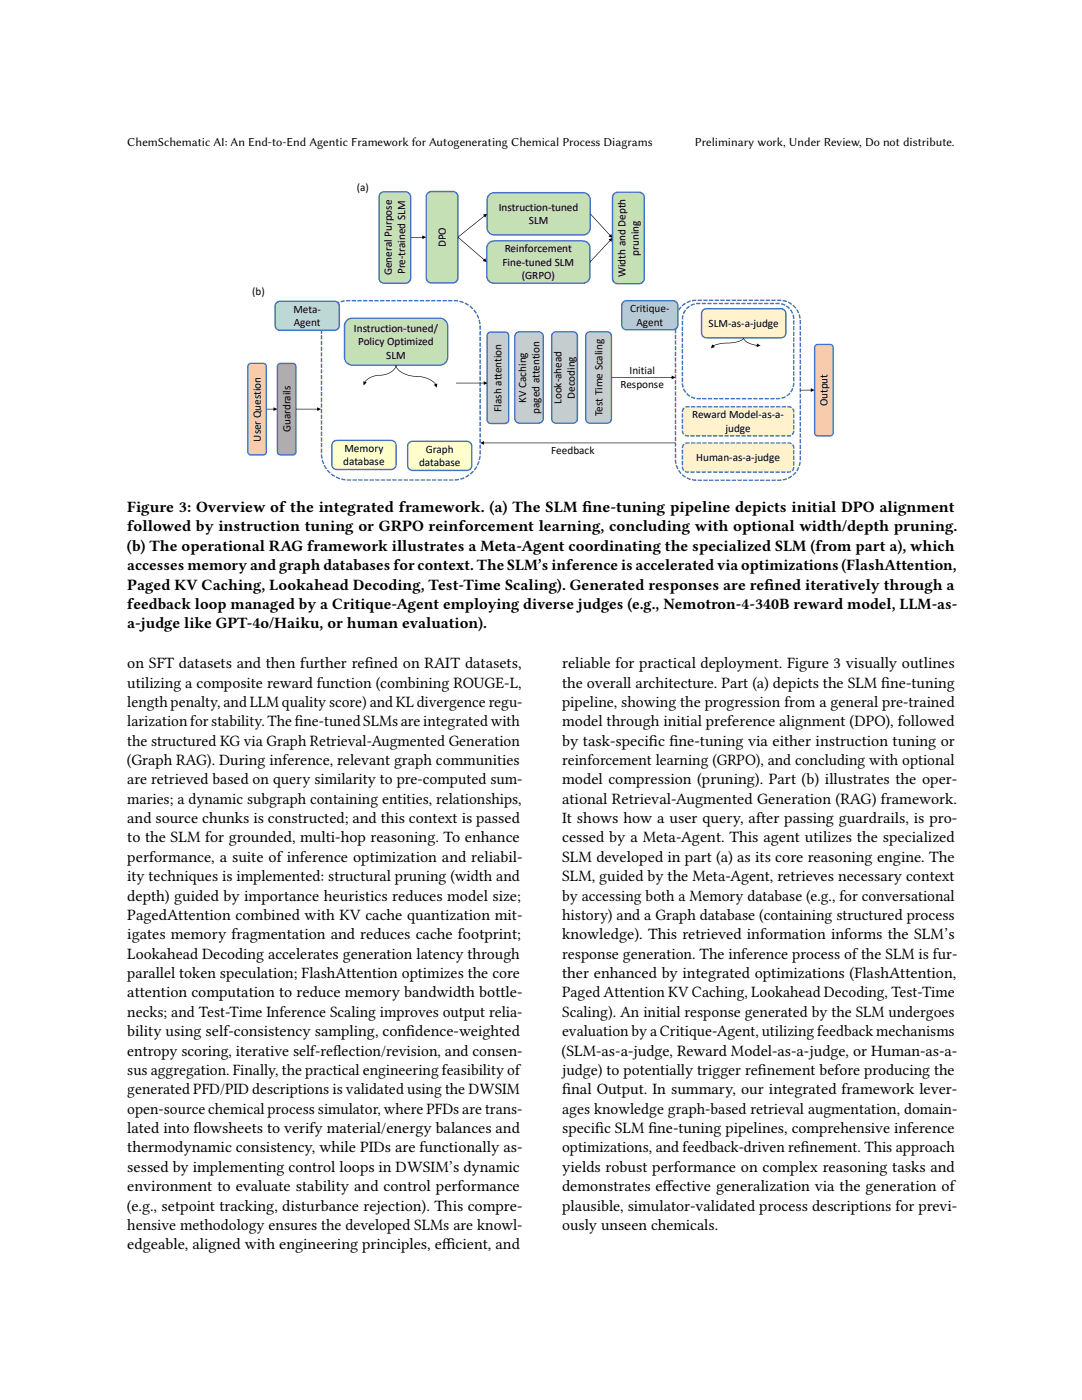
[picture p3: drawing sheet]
<svg xmlns="http://www.w3.org/2000/svg" width="216mm" height="279mm" viewBox="0 0 216 279" stroke-linecap="round" stroke-linejoin="round" font-family="sans-serif">
<defs><g id="words">
<g font-size="3.2">
<text x="25.4" y="102.2">Figure 3: Overview of the integrated framework. (a) The SLM f</text>
<text x="25.4" y="106.1">followed by instruction tuning or GRPO reinforcement learning, concluding with optional width/depth pruning.</text>
<text x="116.2" y="102.2">ine-tuning pipeline depicts initial DPO alignment</text>
<text x="25.3" y="109.9">(b) The operational RAG framework illustrates a Meta-Agent coordinating the specialized SLM (from part a), which</text>
<text x="25.4" y="113.8">accesses memory and graph databases for context. The SLM’s inference is accelerated via optimizations (FlashAttention,</text>
<text x="25.4" y="117.7">Paged KV Caching, Lookahead Decoding, Test-Time Scaling). Generated responses are ref</text>
<text x="152.5" y="117.7">ined iteratively through a</text>
<text x="25.4" y="121.5">feedback loop managed by a Critique-Agent employing diverse judges (e.g., Nemotron-4-340B reward model, LLM-as-</text>
<text x="25.4" y="125.4">a-judge like GPT-4o/Haiku, or human evaluation).</text>
<text x="25.4" y="133.3">on SFT datasets and then further ref</text>
<text x="25.4" y="137.2">utilizing a composite reward function (combining ROUGE-L,</text>
<text x="72.8" y="133.3">ined on RAIT datasets,</text>
<text x="112.2" y="133.3">reliable for practical deployment. Figure 3 visually outlines</text>
<text x="112.2" y="137.2">the overall architecture. Part (a) depicts the SLM f</text>
<text x="175.9" y="137.2">ine-tuning</text>
<text x="25.4" y="141.1">length penalty, and LLM quality score) and KL divergence regu-</text>
<text x="112.2" y="141.1">pipeline, showing the progression from a general pre-trained</text>
<text x="25.4" y="144.9">larizationforstability.Thef</text>
<text x="25.4" y="148.8">the structured KG via Graph Retrieval-Augmented Generation</text>
<text x="58.8" y="144.9">ine-tunedSLMsareintegratedwith</text>
<text x="112.2" y="144.9">model through initial preference alignment (DPO), followed</text>
<text x="112.2" y="148.8">by task-specif</text>
<text x="129.5" y="148.8">ic f</text>
<text x="133.6" y="148.8">ine-tuning via either instruction tuning or</text>
<text x="25.3" y="152.7">(Graph RAG). During inference, relevant graph communities</text>
<text x="112.2" y="152.7">reinforcement learning (GRPO), and concluding with optional</text>
<text x="25.4" y="156.5">are retrieved based on query similarity to pre-computed sum-</text>
<text x="25.4" y="160.4">maries; a dynamic subgraph containing entities, relationships,</text>
<text x="112.2" y="156.5">model compression (pruning). Part (b) illustrates the oper-</text>
<text x="112.2" y="160.4">ational Retrieval-Augmented Generation (RAG) framework.</text>
<text x="25.4" y="164.3">and source chunks is constructed; and this context is passed</text>
<text x="112.2" y="164.3">It shows how a user query, after passing guardrails, is pro-</text>
<text x="25.4" y="168.1">to the SLM for grounded, multi-hop reasoning. To enhance</text>
<text x="25.4" y="172">performance, a suite of inference optimization and reliabil-</text>
<text x="112.2" y="168.1">cessed by a Meta-Agent. This agent utilizes the specialized</text>
<text x="112.2" y="172">SLM developed in part (a) as its core reasoning engine. The</text>
<text x="25.4" y="175.9">ity techniques is implemented: structural pruning (width and</text>
<text x="25.4" y="179.7">depth) guided by importance heuristics reduces model size;</text>
<text x="112.2" y="175.9">SLM, guided by the Meta-Agent, retrieves necessary context</text>
<text x="112.2" y="179.7">by accessing both a Memory database (e.g., for conversational</text>
<text x="25.4" y="183.6">PagedAttention combined with KV cache quantization mit-</text>
<text x="112.2" y="183.6">history) and a Graph database (containing structured process</text>
<text x="25.4" y="187.5">igates memory fragmentation and reduces cache footprint;</text>
<text x="25.4" y="191.3">Lookahead Decoding accelerates generation latency through</text>
<text x="112.2" y="187.5">knowledge). This retrieved information informs the SLM’s</text>
<text x="112.2" y="191.3">response generation. The inference process ofthe SLM is fur-</text>
<text x="25.4" y="195.2">parallel token speculation; FlashAttention optimizes the core</text>
<text x="112.2" y="195.2">ther enhanced by integrated optimizations (FlashAttention,</text>
<text x="25.4" y="199.1">attention computation to reduce memory bandwidth bottle-</text>
<text x="25.4" y="202.9">necks; and Test-Time Inference Scaling improves output relia-</text>
<text x="112.2" y="199.1">Paged Attention KV Caching, Lookahead Decoding, Test-Time</text>
<text x="112.2" y="202.9">Scaling). An initial response generated by the SLM undergoes</text>
<text x="25.4" y="206.8">bility using self-consistency sampling, conf</text>
<text x="81.1" y="206.8">idence-weighted</text>
<text x="112.2" y="206.8">evaluation by a Critique-Agent, utilizing feedback mechanisms</text>
<text x="25.4" y="210.7">entropy scoring, iterative self-ref</text>
<text x="25.4" y="214.5">sus aggregation. Finally, the practical engineering feasibility of</text>
<text x="66.5" y="210.7">lection/revision, and consen-</text>
<text x="112.1" y="210.7">(SLM-as-a-judge, Reward Model-as-a-judge, or Human-as-a-</text>
<text x="112.2" y="214.5">judge) to potentially trigger ref</text>
<text x="151.2" y="214.5">inement before producing the</text>
<text x="25.4" y="218.4">generated PFD/PID descriptions is validated using the DWSIM</text>
<text x="112.2" y="218.4">f</text>
<text x="112.2" y="218.4">inal Output. In summary, our integrated framework lever-</text>
<text x="25.4" y="222.3">open-source chemical process simulator, where PFDs are trans-</text>
<text x="25.4" y="226.1">lated into f</text>
<text x="38.6" y="226.1">lowsheets to verify material/energy balances and</text>
<text x="112.2" y="222.3">ages knowledge graph-based retrieval augmentation, domain-</text>
<text x="112.2" y="226.1">specif</text>
<text x="118.8" y="226.1">ic SLM f</text>
<text x="129.4" y="226.1">ine-tuning pipelines, comprehensive inference</text>
<text x="25.4" y="230">thermodynamic consistency, while PIDs are functionally as-</text>
<text x="25.4" y="233.9">sessed by implementing control loops in DWSIM’s dynamic</text>
<text x="112.2" y="230">optimizations, and feedback-driven ref</text>
<text x="112.2" y="233.9">yields robust performance on complex reasoning tasks and</text>
<text x="159.8" y="230">inement. This approach</text>
<text x="25.4" y="237.7">environment to evaluate stability and control performance</text>
<text x="112.2" y="237.7">demonstrates ef</text>
<text x="132.3" y="237.7">fective generalization via the generation of</text>
<text x="25.3" y="241.6">(e.g., setpoint tracking, disturbance rejection). This compre-</text>
<text x="25.4" y="245.5">hensive methodology ensures the developed SLMs are knowl-</text>
<text x="112.2" y="241.6">plausible, simulator-validated process descriptions for previ-</text>
<text x="112.2" y="245.5">ously unseen chemicals.</text>
<text x="25.4" y="249.3">edgeable, aligned with engineering principles, ef</text>
<text x="88.2" y="249.3">f</text>
<text x="88.2" y="249.3">icient, and</text>
</g>
<g font-size="2.5">
<text x="25.4" y="29.1">ChemSchematic AI: An End-to-End Agentic Framework for Autogenerating Chemical Process Diagrams</text>
<text x="138.7" y="29.1">Preliminary work, Under Review, Do not distribute.</text>
</g>
<g font-size="2.2">
<text x="71.2" y="38.2">(a)</text>
<text x="99.5" y="42.1">Instruction-tuned</text>
<text x="105.5" y="44.7">SLM</text>
<text x="89" y="49.3" transform="rotate(-90 89 49.3)">DPO</text>
<text x="100.3" y="53">Fine-tuned SLM</text>
<text x="100.7" y="50.4">Reinforcement</text>
<text x="127.5" y="51" transform="rotate(-90 127.5 51)">pruning</text>
<text x="50.3" y="58.9">(b)</text>
<text x="78.2" y="54.9" transform="rotate(-90 78.2 54.9)">General Purpose</text>
<text x="80.9" y="54.7" transform="rotate(-90 80.9 54.7)">Pre-trained SLM</text>
<text x="104.1" y="55.7">(GRPO)</text>
<text x="124.8" y="55.3" transform="rotate(-90 124.8 55.3)">Width and Depth</text>
<text x="58.5" y="62.4">Meta-</text>
<text x="58.6" y="65.1">Agent</text>
<text x="125.7" y="62.3">Critique-</text>
<text x="127" y="65">Agent</text>
<text x="141.4" y="65.3">SLM-as-a-judge</text>
<text x="70.6" y="66.2">Instruction-tuned/</text>
<text x="71.5" y="68.9">Policy Optimized</text>
<text x="77.1" y="71.6">SLM</text>
<text x="123.8" y="77.4">Response</text>
<text x="125.6" y="74.7">Initial</text>
<text x="100.1" y="82.2" transform="rotate(-90 100.1 82.2)">Flash attention</text>
<text x="105" y="80.4" transform="rotate(-90 105 80.4)">KV Caching</text>
<text x="107.7" y="82.6" transform="rotate(-90 107.7 82.6)">paged attention</text>
<text x="112.1" y="80.6" transform="rotate(-90 112.1 80.6)">Look-ahead</text>
<text x="114.7" y="79.6" transform="rotate(-90 114.7 79.6)">Decoding</text>
<text x="120.2" y="83" transform="rotate(-90 120.2 83)">Test Time Scaling</text>
<text x="138.1" y="83.5">Reward Model-as-a-</text>
<text x="165.1" y="81.1" transform="rotate(-90 165.1 81.1)">Output</text>
<text x="52" y="88.1" transform="rotate(-90 52 88.1)">User Question</text>
<text x="57.9" y="86.3" transform="rotate(-90 57.9 86.3)">Guardrails</text>
<text x="144.8" y="86.2">judge</text>
<text x="68.5" y="92.9">database</text>
<text x="68.7" y="90.2">Memory</text>
<text x="83.6" y="93.1">database</text>
<text x="84.9" y="90.4">Graph</text>
<text x="110" y="90.6">Feedback</text>
<text x="138.9" y="92">Human-as-a-judge</text>
</g>
</g></defs>
<path d="M65.7 61.5a5.3 5.3 0 0 1 3.7-1.5h21.1a5.3 5.3 0 0 1 5.3 5.3v25.2a5.3 5.3 0 0 1-5.3 5.3h-21.1a5.3 5.3 0 0 1-5.2-5.3v-25.2a5.3 5.3 0 0 1 1.5-3.8z" fill="none" stroke="#4472c4" stroke-width=".28" stroke-dasharray=".8 .3" stroke-linecap="butt"/>
<path d="M49.6 72.7l.5-.2h2.4a.62 .62 0 0 1 .6 .6v17.1a.62 .62 0 0 1-.6 .6h-2.4a.62 .62 0 0 1-.6-.6v-17.1z" fill-rule="evenodd" fill="#f8cbad"/>
<path d="M49.6 72.7l.5-.2h2.4a.62 .62 0 0 1 .6 .6v17.1a.62 .62 0 0 1-.6 .6h-2.4a.62 .62 0 0 1-.6-.6v-17.1z" fill="none" stroke="#4472c4" stroke-width=".28"/>
<path d="M69.4 63.8l.9-.3h17.5a1.56 1.56 0 0 1 1.5 1.6v6.2a1.56 1.56 0 0 1-1.5 1.6h-17.5a1.56 1.56 0 0 1-1.6-1.6v-6.2l.1-.5z" fill-rule="evenodd" fill="#c5e0b4"/>
<path d="M69.4 63.8l.9-.3h17.5a1.56 1.56 0 0 1 1.5 1.6v6.2a1.56 1.56 0 0 1-1.5 1.6h-17.5a1.56 1.56 0 0 1-1.6-1.6v-6.2l.1-.5z" fill="none" stroke="#4472c4" stroke-width=".28"/>
<path d="M66.5 88.2l.7-.3h10.9a.97 .97 0 0 1 .9 1v3.8a.97 .97 0 0 1-.9 1h-10.9a.97 .97 0 0 1-1-1v-3.8z" fill-rule="evenodd" fill="#ffc"/>
<path d="M66.5 88.2l.7-.3h10.9a.97 .97 0 0 1 .9 1v3.8a.97 .97 0 0 1-.9 1h-10.9a.97 .97 0 0 1-1-1v-3.8z" fill="none" stroke="#4472c4" stroke-width=".28"/>
<path d="M81.6 88.4l.7-.3h10.9a.97 .97 0 0 1 .9 .9v3.9a.97 .97 0 0 1-.9 1h-10.9a.97 .97 0 0 1-1-1v-3.9z" fill-rule="evenodd" fill="#ffc"/>
<path d="M81.6 88.4l.7-.3h10.9a.97 .97 0 0 1 .9 .9v3.9a.97 .97 0 0 1-.9 1h-10.9a.97 .97 0 0 1-1-1v-3.9z" fill="none" stroke="#4472c4" stroke-width=".28"/>
<path d="M135.8 61.4a4.1 4.1 0 0 1 3.1-1.5h16.6a4.1 4.1 0 0 1 4.2 4.2v27.6a4.1 4.1 0 0 1-4.2 4.1h-16.6a4.1 4.1 0 0 1-4.1-4.1v-27.6a4.1 4.1 0 0 1 1-2.7z" fill-rule="evenodd" fill="#fff"/>
<path d="M135.8 61.4a4.1 4.1 0 0 1 3.1-1.5h16.6a4.1 4.1 0 0 1 4.2 4.2v27.6a4.1 4.1 0 0 1-4.2 4.1h-16.6a4.1 4.1 0 0 1-4.1-4.1v-27.6a4.1 4.1 0 0 1 1-2.7z" fill="none" stroke="#4472c4" stroke-width=".28" stroke-dasharray=".8 .3" stroke-linecap="butt"/>
<path d="M136.5 88.7l.6-.3h20.3a.97 .97 0 0 1 1 1v3.8a.97 .97 0 0 1-1 1h-20.3a.97 .97 0 0 1-.9-1v-3.8z" fill-rule="evenodd" fill="#fff2cc"/>
<path d="M136.5 88.7l.6-.3h20.3a.97 .97 0 0 1 1 1v3.8a.97 .97 0 0 1-1 1h-20.3a.97 .97 0 0 1-.9-1v-3.8z" fill="none" stroke="#4472c4" stroke-width=".28" stroke-dasharray=".8 .3" stroke-linecap="butt"/>
<path d="M136.5 81.5l.6-.3h20.3a.97 .97 0 0 1 1 .9v3.9a.97 .97 0 0 1-1 1h-20.3a.97 .97 0 0 1-.9-1v-3.9z" fill-rule="evenodd" fill="#fff2cc"/>
<path d="M136.5 81.5l.6-.3h20.3a.97 .97 0 0 1 1 .9v3.9a.97 .97 0 0 1-1 1h-20.3a.97 .97 0 0 1-.9-1v-3.9z" fill="none" stroke="#4472c4" stroke-width=".28" stroke-dasharray=".8 .3" stroke-linecap="butt"/>
<path d="M137.1 61.5a3.2 3.2 0 0 1 2.2-.9h15.9a3.2 3.2 0 0 1 3.2 3.1v12.7a3.2 3.2 0 0 1-3.2 3.2h-15.9a3.2 3.2 0 0 1-3.1-3.2v-12.7a3.2 3.2 0 0 1 .9-2.2z" fill-rule="evenodd" fill="#fff"/>
<path d="M137.1 61.5a3.2 3.2 0 0 1 2.2-.9h15.9a3.2 3.2 0 0 1 3.2 3.1v12.7a3.2 3.2 0 0 1-3.2 3.2h-15.9a3.2 3.2 0 0 1-3.1-3.2v-12.7a3.2 3.2 0 0 1 .9-2.2z" fill="none" stroke="#4472c4" stroke-width=".28" stroke-dasharray=".8 .3" stroke-linecap="butt"/>
<path d="M55.5 72.7l.5-.2h2.4a.62 .62 0 0 1 .7 .6v17.1a.62 .62 0 0 1-.7 .6h-2.4a.62 .62 0 0 1-.7-.6v-17.1z" fill-rule="evenodd" fill="#afabab"/>
<path d="M55.5 72.7l.5-.2h2.4a.62 .62 0 0 1 .7 .6v17.1a.62 .62 0 0 1-.7 .6h-2.4a.62 .62 0 0 1-.7-.6v-17.1z" fill="none" stroke="#4472c4" stroke-width=".28"/>
<path d="M55.2 60.4l.7-.3h10.8a.97 .97 0 0 1 1 1v3.9a.97 .97 0 0 1-1 .9h-10.8a.97 .97 0 0 1-1-.9v-3.9z" fill-rule="evenodd" fill="#bdd7ee"/>
<path d="M55.2 60.4l.7-.3h10.8a.97 .97 0 0 1 1 1v3.9a.97 .97 0 0 1-1 .9h-10.8a.97 .97 0 0 1-1-.9v-3.9z" fill="none" stroke="#4472c4" stroke-width=".28"/>
<path d="M97.4 66.5l.5-.2h2.9a.72 .72 0 0 1 .7 .7v16.8a.72 .72 0 0 1-.7 .7h-2.9a.72 .72 0 0 1-.7-.7v-16.8z" fill-rule="evenodd" fill="#c5cdcf"/>
<path d="M97.4 66.5l.5-.2h2.9a.72 .72 0 0 1 .7 .7v16.8a.72 .72 0 0 1-.7 .7h-2.9a.72 .72 0 0 1-.7-.7v-16.8z" fill="none" stroke="#4472c4" stroke-width=".28"/>
<path d="M103 66.5l.7-.3h3.8a.95 .95 0 0 1 .9 1v16.3a.95 .95 0 0 1-.9 1h-3.8a.95 .95 0 0 1-1-1v-16.3z" fill-rule="evenodd" fill="#c5cdcf"/>
<path d="M103 66.5l.7-.3h3.8a.95 .95 0 0 1 .9 1v16.3a.95 .95 0 0 1-.9 1h-3.8a.95 .95 0 0 1-1-1v-16.3z" fill="none" stroke="#4472c4" stroke-width=".28"/>
<path d="M110.3 66.5l.6-.3h3.5a.86 .86 0 0 1 .8 .9v16.5a.86 .86 0 0 1-.8 .9h-3.5a.86 .86 0 0 1-.8-.9v-16.5z" fill-rule="evenodd" fill="#c5cdcf"/>
<path d="M110.3 66.5l.6-.3h3.5a.86 .86 0 0 1 .8 .9v16.5a.86 .86 0 0 1-.8 .9h-3.5a.86 .86 0 0 1-.8-.9v-16.5z" fill="none" stroke="#4472c4" stroke-width=".28"/>
<path d="M117.1 66.5l.6-.3h3.5a.86 .86 0 0 1 .8 .9v16.5a.86 .86 0 0 1-.8 .9h-3.5a.86 .86 0 0 1-.8-.9v-16.5z" fill-rule="evenodd" fill="#c5cdcf"/>
<path d="M117.1 66.5l.6-.3h3.5a.86 .86 0 0 1 .8 .9v16.5a.86 .86 0 0 1-.8 .9h-3.5a.86 .86 0 0 1-.8-.9v-16.5z" fill="none" stroke="#4472c4" stroke-width=".28"/>
<path d="M140.3 61.9l.7-.3h14.8a.97 .97 0 0 1 1 1v3.9a.97 .97 0 0 1-1 .9h-14.8a.97 .97 0 0 1-1-.9v-3.9z" fill-rule="evenodd" fill="#fff2cc"/>
<path d="M140.3 61.9l.7-.3h14.8a.97 .97 0 0 1 1 1v3.9a.97 .97 0 0 1-1 .9h-14.8a.97 .97 0 0 1-1-.9v-3.9z" fill="none" stroke="#4472c4" stroke-width=".28"/>
<path d="M162.7 68.9l.5-.2h2.4a.62 .62 0 0 1 .7 .7v17a.62 .62 0 0 1-.7 .6h-2.4a.62 .62 0 0 1-.7-.6v-17z" fill-rule="evenodd" fill="#f8cbad"/>
<path d="M162.7 68.9l.5-.2h2.4a.62 .62 0 0 1 .7 .7v17a.62 .62 0 0 1-.7 .6h-2.4a.62 .62 0 0 1-.7-.6v-17z" fill="none" stroke="#4472c4" stroke-width=".28"/>
<path d="M124.3 60.3l.7-.3h9.3a.97 .97 0 0 1 1 1v3.8a.97 .97 0 0 1-1 1h-9.3a.97 .97 0 0 1-.9-1v-3.8z" fill-rule="evenodd" fill="#b4c7e7"/>
<path d="M124.3 60.3l.7-.3h9.3a.97 .97 0 0 1 1 1v3.8a.97 .97 0 0 1-1 1h-9.3a.97 .97 0 0 1-.9-1v-3.8z" fill="none" stroke="#4472c4" stroke-width=".28"/>
<path d="M75.8 38.7l.5-.4h.4h4.2a1.06 1.06 0 0 1 1 1v16.2a1.06 1.06 0 0 1-1 1h-4.2a1.06 1.06 0 0 1-1.1-1v-16.2z" fill-rule="evenodd" fill="#c5e0b4"/>
<path d="M75.8 38.7l.5-.4h.4h4.2a1.06 1.06 0 0 1 1 1v16.2a1.06 1.06 0 0 1-1 1h-4.2a1.06 1.06 0 0 1-1.1-1v-16.2z" fill="none" stroke="#4472c4" stroke-width=".28"/>
<path d="M85.2 38.6l.6-.3 .3-.1h4.2a1.06 1.06 0 0 1 1.1 1.1v16.1a1.06 1.06 0 0 1-1.1 1.1h-4.2a1.06 1.06 0 0 1-1.1-1.1v-16.1z" fill-rule="evenodd" fill="#c5e0b4"/>
<path d="M85.2 38.6l.6-.3 .3-.1h4.2a1.06 1.06 0 0 1 1.1 1.1v16.1a1.06 1.06 0 0 1-1.1 1.1h-4.2a1.06 1.06 0 0 1-1.1-1.1v-16.1z" fill="none" stroke="#4472c4" stroke-width=".28"/>
<path d="M122.6 38.6l.7-.2h4.2a1.06 1.06 0 0 1 1.1 1v16.2a1.06 1.06 0 0 1-1.1 1h-4.2a1.06 1.06 0 0 1-1.1-1v-16.2l.1-.3z" fill-rule="evenodd" fill="#c5e0b4"/>
<path d="M122.6 38.6l.7-.2h4.2a1.06 1.06 0 0 1 1.1 1v16.2a1.06 1.06 0 0 1-1.1 1h-4.2a1.06 1.06 0 0 1-1.1-1v-16.2l.1-.3z" fill="none" stroke="#4472c4" stroke-width=".28"/>
<path d="M97.8 38.7l.8-.2h17.8a1.4 1.4 0 0 1 1.4 1.4v5.6a1.4 1.4 0 0 1-1.4 1.4h-17.8a1.4 1.4 0 0 1-1.4-1.4v-5.6l.1-.5z" fill-rule="evenodd" fill="#c5e0b4"/>
<path d="M97.8 38.7l.8-.2h17.8a1.4 1.4 0 0 1 1.4 1.4v5.6a1.4 1.4 0 0 1-1.4 1.4h-17.8a1.4 1.4 0 0 1-1.4-1.4v-5.6l.1-.5z" fill="none" stroke="#4472c4" stroke-width=".28"/>
<path d="M97.4 48.7l.7-.5 .4-.1h17.8a1.4 1.4 0 0 1 1.4 1.4v5.6a1.4 1.4 0 0 1-1.4 1.4h-17.8a1.4 1.4 0 0 1-1.4-1.4v-5.6z" fill-rule="evenodd" fill="#c5e0b4"/>
<path d="M97.4 48.7l.7-.5 .4-.1h17.8a1.4 1.4 0 0 1 1.4 1.4v5.6a1.4 1.4 0 0 1-1.4 1.4h-17.8a1.4 1.4 0 0 1-1.4-1.4v-5.6z" fill="none" stroke="#4472c4" stroke-width=".28"/>
<g fill="#000">
<path d="M81.9 47.3v.2l2.5-.1v-.1zM84.3 47v.7l.7-.4z"/>
<path d="M91.3 47.3l.1 .1 5.3-4.3v-.1zM96.4 42.8l.4 .6 .4-.7z"/>
<path d="M91.4 47.3l5.3 4.5-.1 .1-5.3-4.5zM96.8 51.5l.3 .8-.8-.2z"/>
<path d="M121.7 47.9l-4 4.4h.1l4-4.3zM121.4 47.8l.6 .5 .2-.8z"/>
<path d="M117.7 42.7l.1-.1 4 4.4-.1 .1zM121.4 47.2l.6-.5 .2 .8z"/>
<path d="M79 72.9a2.74 2.74 0 0 0 2.2 2l3.7 .6 1.1 .4 .9 .9h.1a4.7 4.7 0 0 0-4.1-1.8l-1.3-.1-1.3-.5-.8-.7-.4-.8zM86.6 76.8l.6 .6 .1-.9z"/>
<path d="M73 75.9l.3-.3a4.3 4.3 0 0 1 2.6-.8l1.1-.1 1-.5 .6-.5 .4-.8h.1a2.55 2.55 0 0 1-2.4 2l-2.3 .3-.8 .4-.8 .8-.1-.1zM72.5 76.1l.7 .2-.6 .6z"/>
<path d="M91 76.4v.1h5.7v-.1zM96.5 76.1v.7l.8-.3z"/>
<path d="M122 75.3h12.2v.1h-12.2zM134 74.9l.8 .4-.8 .4z"/>
<path d="M148.3 67.4a2.06 2.06 0 0 0 1.9 1.4l.9 .2v-.1l-1.9-.6zM151 68.5v.8l.8-.3z"/>
<path d="M142.3 69l1.3-.5 3.5-.4 .8-.3 .6-.4a1.92 1.92 0 0 1-1.9 1l-2.7 .2-1.6 .5zM142.1 68.7l.5 .6-.7 .2z"/>
<path d="M159.7 77.8v.1h2.2v-.1zM161.8 77.5v.7l.7-.3z"/>
<path d="M53.1 81.6v.1h1.6v-.1zM54.6 81.3v.7l.7-.4z"/>
<path d="M59 81.6h4.4v.1h-4.4zM63.3 81.3l.8 .3-.8 .4z"/>
<path d="M96.4 88.3v.2h38.4v-.2zM95.8 88.4l.7 .4v-.8z"/>
</g>
<use href="#words"/>
</svg>
